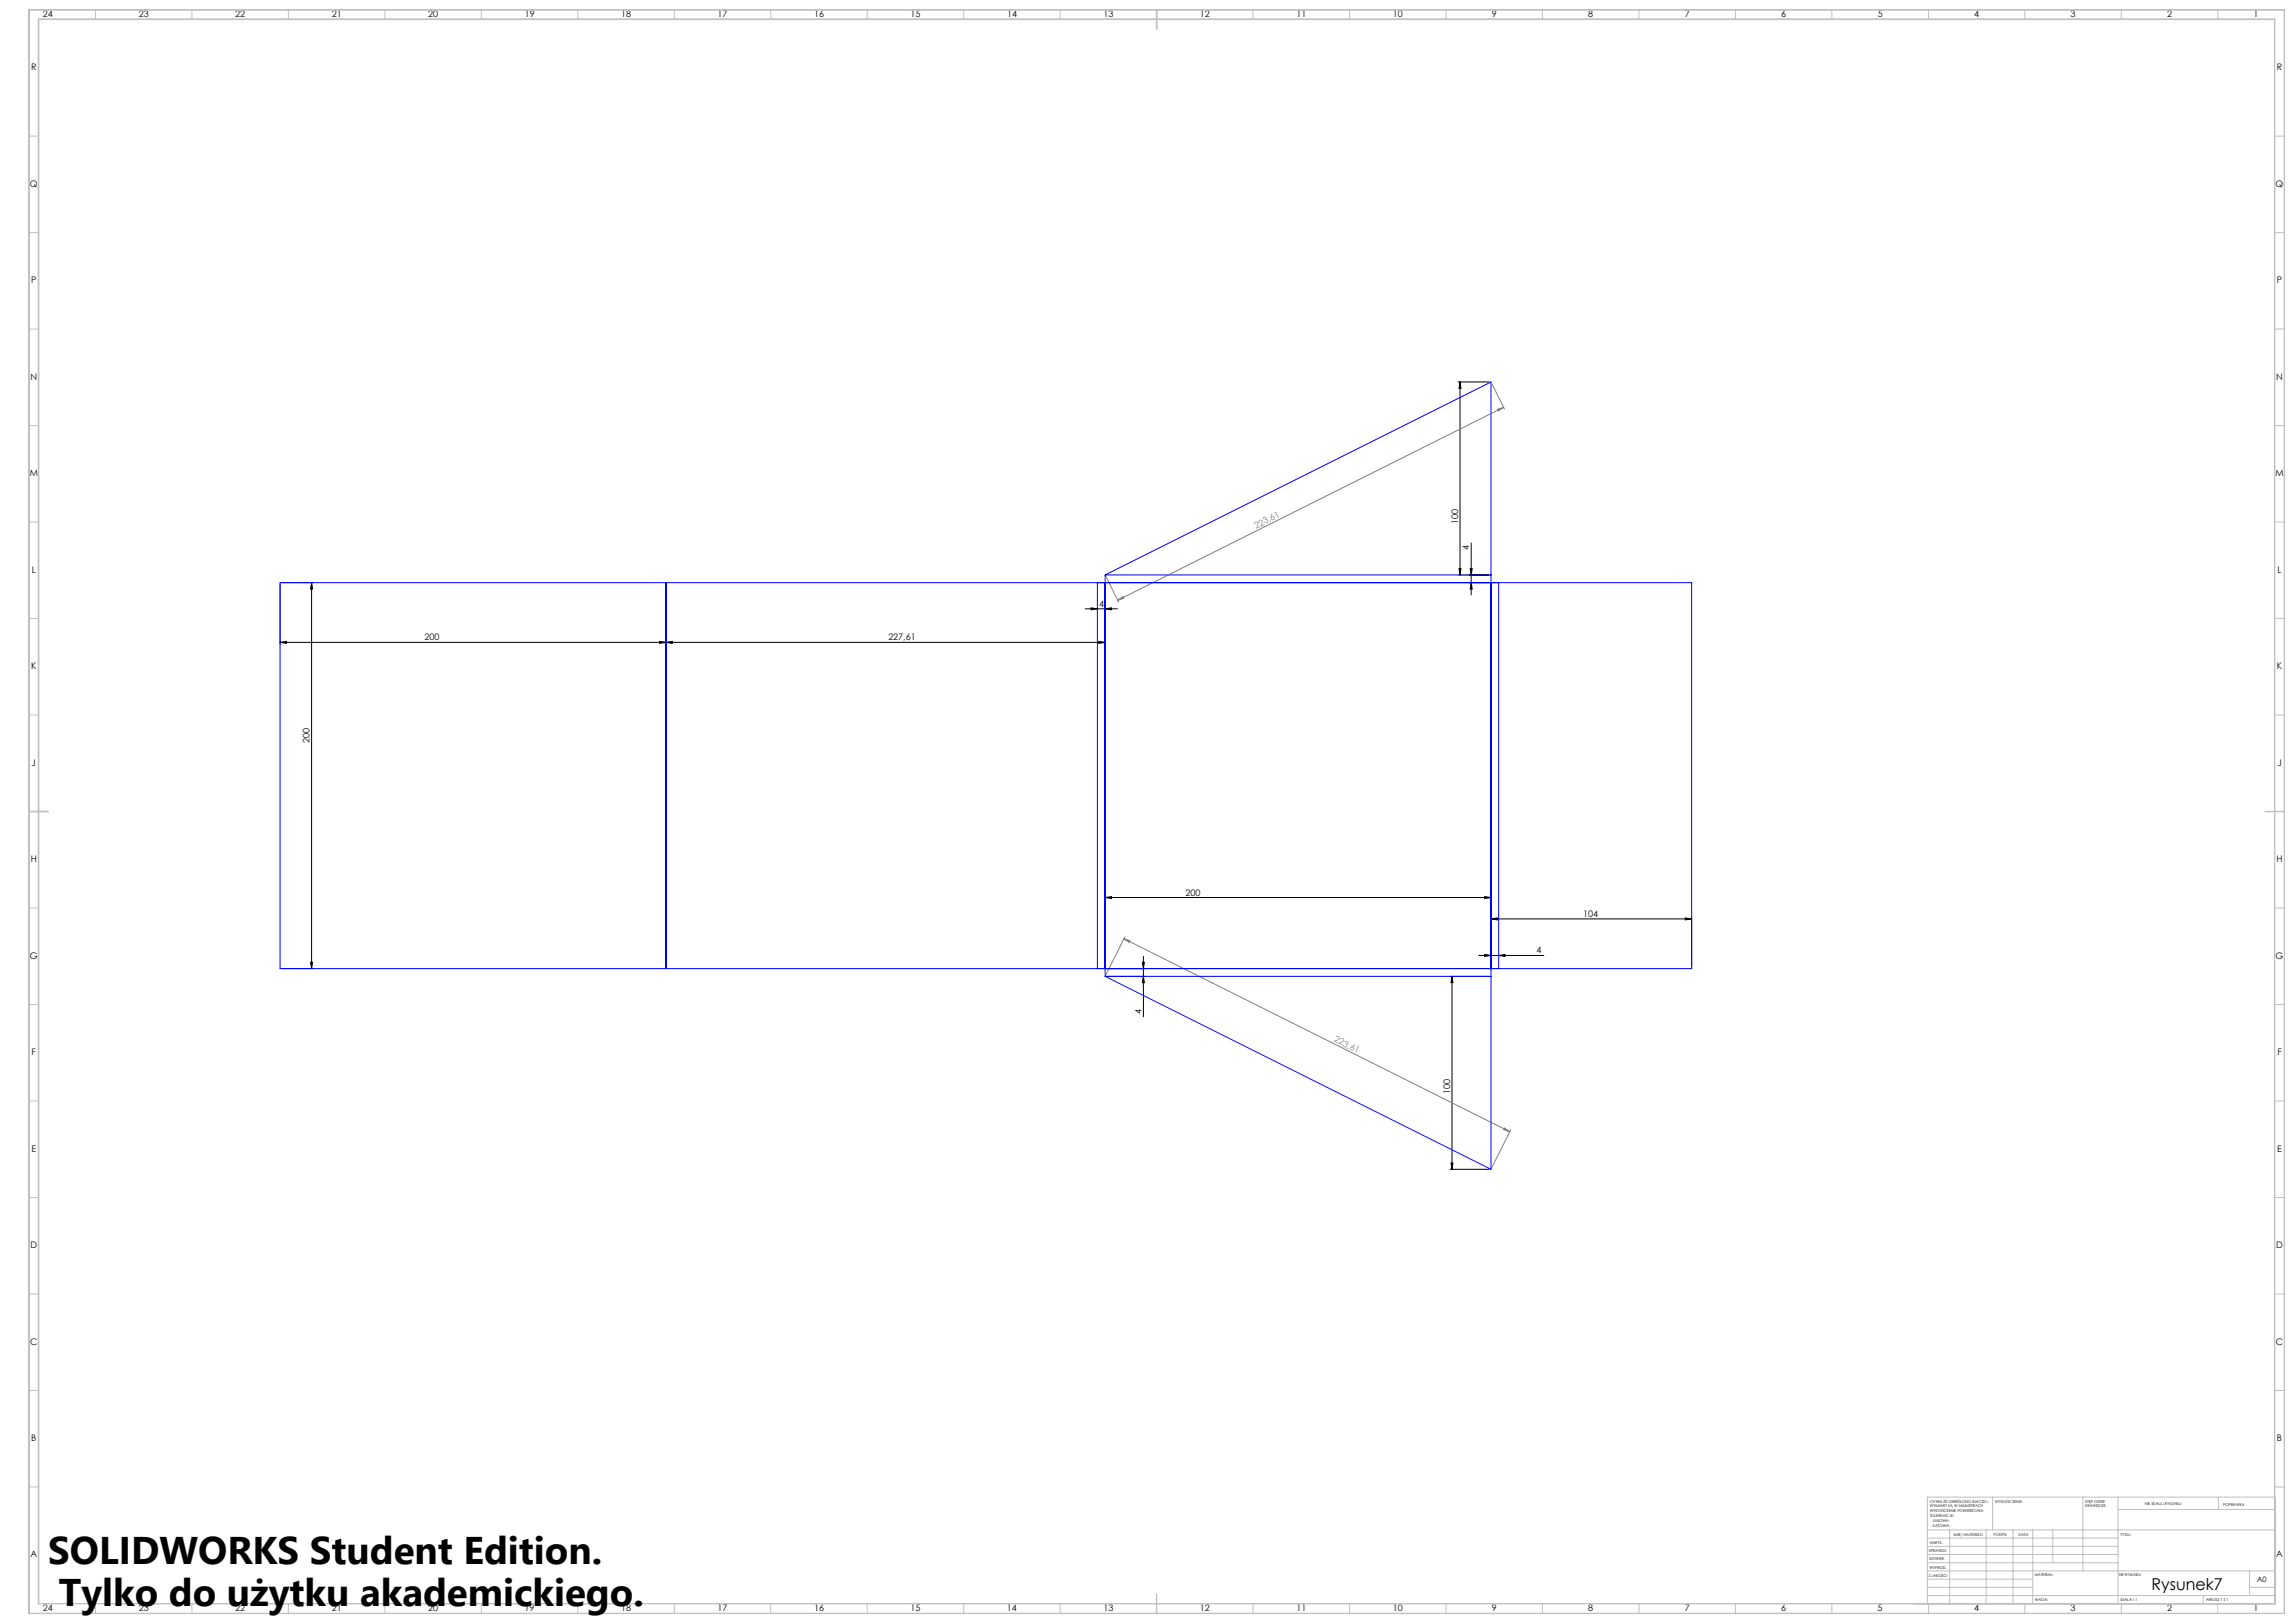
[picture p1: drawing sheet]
<svg xmlns="http://www.w3.org/2000/svg" width="1189mm" height="841mm" viewBox="0 0 1189 841" stroke-linecap="round" stroke-linejoin="round" font-family="sans-serif">
<defs><g id="words">
<g font-size="20">
<text x="25" y="811">SOLIDWORKS Student Edition.</text>
<text x="31" y="832">Tylko do użytku akademickiego.</text>
</g>
<text font-size="8.5" x="1115" y="824">Rysunek7</text>
<g font-size="4.7">
<text x="22" y="9">24</text>
<text x="72" y="9">23</text>
<text x="122" y="9">22</text>
<text x="172" y="9">21</text>
<text x="222" y="9">20</text>
<text x="272" y="9">19</text>
<text x="322" y="9">18</text>
<text x="372" y="9">17</text>
<text x="422" y="9">16</text>
<text x="472" y="9">15</text>
<text x="522" y="9">14</text>
<text x="572" y="9">13</text>
<text x="622" y="9">12</text>
<text x="672" y="9">11</text>
<text x="722" y="9">10</text>
<text x="773" y="9">9</text>
<text x="823" y="9">8</text>
<text x="873" y="9">7</text>
<text x="923" y="9">6</text>
<text x="973" y="9">5</text>
<text x="1023" y="9">4</text>
<text x="1073" y="9">3</text>
<text x="1123" y="9">2</text>
<text x="1168" y="9">1</text>
<text x="16" y="37">R</text>
<text x="1180" y="37">R</text>
<text x="16" y="97">Q</text>
<text x="1179" y="97">Q</text>
<text x="16" y="147">P</text>
<text x="1180" y="147">P</text>
<text x="16" y="197">N</text>
<text x="1180" y="197">N</text>
<text x="15" y="247">M</text>
<text x="1179" y="247">M</text>
<text x="756" y="271" transform="rotate(-90 756 271)">100</text>
<text x="762" y="285" transform="rotate(-90 762 285)">4</text>
<text x="16" y="297">L</text>
<text x="1180" y="297">L</text>
<text x="570" y="314">4</text>
<text x="220" y="332">200</text>
<text x="460" y="332">227,61</text>
<text x="16" y="347">K</text>
<text x="1180" y="347">K</text>
<text x="160" y="385" transform="rotate(-90 160 385)">200</text>
<text x="16" y="397">J</text>
<text x="1180" y="397">J</text>
<text x="16" y="447">H</text>
<text x="1180" y="447">H</text>
<text x="614" y="464">200</text>
<text x="821" y="475">104</text>
<text x="15" y="497">G</text>
<text x="796" y="494">4</text>
<text x="1179" y="497">G</text>
<text x="592" y="526" transform="rotate(-90 592 526)">4</text>
<text x="16" y="547">F</text>
<text x="1180" y="547">F</text>
<text x="752" y="567" transform="rotate(-90 752 567)">100</text>
<text x="16" y="597">E</text>
<text x="1180" y="597">E</text>
<text x="16" y="647">D</text>
<text x="1180" y="647">D</text>
<text x="16" y="697">C</text>
<text x="1180" y="697">C</text>
<text x="16" y="747">B</text>
<text x="1180" y="747">B</text>
<text x="16" y="807">A</text>
<text x="1180" y="807">A</text>
<text x="22" y="835">24</text>
<text x="72" y="835">23</text>
<text x="122" y="835">22</text>
<text x="172" y="835">21</text>
<text x="222" y="835">20</text>
<text x="272" y="835">19</text>
<text x="322" y="835">18</text>
<text x="372" y="835">17</text>
<text x="422" y="835">16</text>
<text x="472" y="835">15</text>
<text x="522" y="835">14</text>
<text x="572" y="835">13</text>
<text x="622" y="835">12</text>
<text x="672" y="835">11</text>
<text x="722" y="835">10</text>
<text x="773" y="835">9</text>
<text x="823" y="835">8</text>
<text x="873" y="835">7</text>
<text x="923" y="835">6</text>
<text x="973" y="835">5</text>
<text x="1023" y="835">4</text>
<text x="1073" y="835">3</text>
<text x="1123" y="835">2</text>
<text x="1168" y="835">1</text>
</g>
<g font-size="4.7" fill="#808080">
<text x="651" y="274" transform="rotate(-27 651 274)">223,61</text>
<text x="691" y="540" transform="rotate(27 691 540)">223,61</text>
</g>
<text font-size="3.9" x="1170" y="820">A0</text>
<g font-size="2">
<text x="1000" y="779">CHYBA ŻE OKREŚLONO INACZEJ:</text>
<text x="1034" y="779">WYKOŃCZENIE:</text>
<text x="1081" y="779">STĘP OSTRE</text>
<text x="1112" y="780">NIE SKALUJ RYSUNKU</text>
<text x="1000" y="781">WYMIARY SĄ W MILIMETRACH</text>
<text x="1000" y="784">WYKOŃCZENIE POWIERZCHNI:</text>
<text x="1081" y="781">KRAWĘDZIE</text>
<text x="1152" y="780">POPRAWKA</text>
<text x="1000" y="786">TOLERANCJE:</text>
<text x="1002" y="789">LINIOWA:</text>
<text x="1002" y="791">KĄTOWA:</text>
<text x="1013" y="796">IMIĘ I NAZWISKO</text>
<text x="1033" y="796">PODPIS</text>
<text x="1046" y="796">DATA</text>
<text x="1099" y="796">TYTUŁ:</text>
<text x="1000" y="800">NARYS.</text>
<text x="1000" y="804">SPRAWDZ.</text>
<text x="1000" y="808">ZATWIER.</text>
<text x="1000" y="813">WYPROD.</text>
<text x="1000" y="817">Z.JAKOŚCI</text>
<text x="1055" y="817">MATERIAŁ:</text>
<text x="1098" y="817">NR RYSUNKU</text>
<text x="1055" y="830">WAGA:</text>
<text x="1099" y="830">SKALA:1:1</text>
<text x="1143" y="830">ARKUSZ 1 Z 1</text>
</g>
</g></defs>
<g fill="none" stroke="#000" stroke-width=".52">
<path d="M756 198h16M757 198v100M757 198v3h-1zM756 298h16M756 295h1v3zM762 295h1v3zM763 281v27M145 303v31M146 302h16M162 302v3h-1zM162 302v200M345 303v31"/>
<path d="M562 315h17M566 315h3l-3 1zM573 315h3v1zM573 303v31M762 302h10M763 302v3h-1zM145 333l3-1v1zM145 333h428M342 332l3 1h-3zM345 333l3-1v1zM569 332l4 1h-4zM573 465h3v1z"/>
<path d="M573 464v37M573 465h200M769 465h4l-4 1zM773 464v37M773 476h3v1zM773 476h104M873 476h4l-4 1zM877 475v26M161 499h1v3zM592 499h1v3zM593 496v31M766 495h34"/>
<path d="M769 495h4l-4 1zM777 495h3v1zM146 502h16M574 506h20M574 502h20M593 506v3h-1zM752 506h20M753 506v100M753 506v3h-1zM752 606h20M752 603h1v3z"/>
</g>
<path d="M773 199l7 13M776 212l3-1-2 2zM779 211l-200 100M573 299l7 13M579 311l3-2 1 1zM583 486l3 1-1 1zM583 486l200 100M583 486l-10 19M780 584l3 2-4-1zM783 586l-10 19" fill="none" stroke="#808080" stroke-width=".52"/>
<g fill="none" stroke="#c0c0c0" stroke-width=".52">
<path d="M49 5v5M99 5v5M149 5v5M199 5v5M249 5v5M299 5v5M349 5v5M399 5v5M449 5v5M499 5v5M549 5v5M649 5v5"/>
<path d="M699 5v5M749 5v5M799 5v5M849 5v5M899 5v5M949 5v5M1000 5v5M1049 5v5M1099 5v5M1149 5v5M15 71h5M1179 71h5"/>
<path d="M15 121h5M1179 121h5M15 171h5M1179 171h5M15 221h5M1179 221h5M15 271h5M1179 271h5M15 321h5M1179 321h5M15 371h5M1179 371h5"/>
<path d="M15 471h5M1179 471h5M15 521h5M1179 521h5M15 571h5M1179 571h5M15 621h5M1179 621h5M15 671h5M1179 671h5M15 721h5M1179 721h5"/>
<path d="M15 771h5M1033 776v17M1080 776v38M1098 776v55M1150 776v6M1179 771h5M1179 776h-180v55M999 793h180M999 797h99M1011 793v38M1029 793v38M1043 793v38"/>
<path d="M1054 793v38M1064 793v17M1098 782h81M999 810h99M999 806h99M999 801h99M999 818h55M999 814h180M1166 814v13M49 831v5M99 831v5M149 831v5"/>
<path d="M199 831v5M249 831v5M299 831v5M349 831v5M399 831v5M449 831v5M499 831v5M549 831v5M649 831v5M699 831v5M749 831v5M799 831v5"/>
<path d="M849 831v5M899 831v5M949 831v5M999 827h180M999 823h55M1000 831v5M1049 831v5M1099 831v5M1142 827v4M1149 831v5M1166 823h13"/>
</g>
<path d="M15 5h1169v831h-1169zM20 10h1159v821h-1159zM599 5v10M15 421h10M1174 421h10M599 826v10" fill="none" stroke="#c0c0c0" stroke-width=".7"/>
<path d="M573 298l200-100v408l-200-100M573 298v208M573 298h200M145 302h732v200h-732zM345 302v200M569 302v200M777 302v200M573 506h200" fill="none" stroke="#00f" stroke-width=".52"/>
<g fill="#000">
<path d="M756 295h1v3zM757 198v3h-1z"/>
<path d="M162 302v3h-1zM161 499h1v3zM592 499h1v3zM593 506v3h-1z"/>
<path d="M573 315h3v1zM566 315h3l-3 1z"/>
<path d="M763 302v3h-1zM762 295h1v3z"/>
<path d="M573 465h3v1zM769 465h4l-4 1z"/>
<path d="M773 476h3v1zM873 476h4l-4 1z"/>
<path d="M769 495h4l-4 1zM777 495h3v1zM145 333l3-1v1zM342 332l3 1h-3zM345 333l3-1v1zM569 332l4 1h-4z"/>
<path d="M753 506v3h-1zM752 603h1v3z"/>
</g>
<g fill="#808080">
<path d="M780 584l3 2-4-1zM583 486l3 1-1 1z"/>
<path d="M776 212l3-1-2 2zM579 311l3-2 1 1z"/>
</g>
<use href="#words"/>
</svg>
